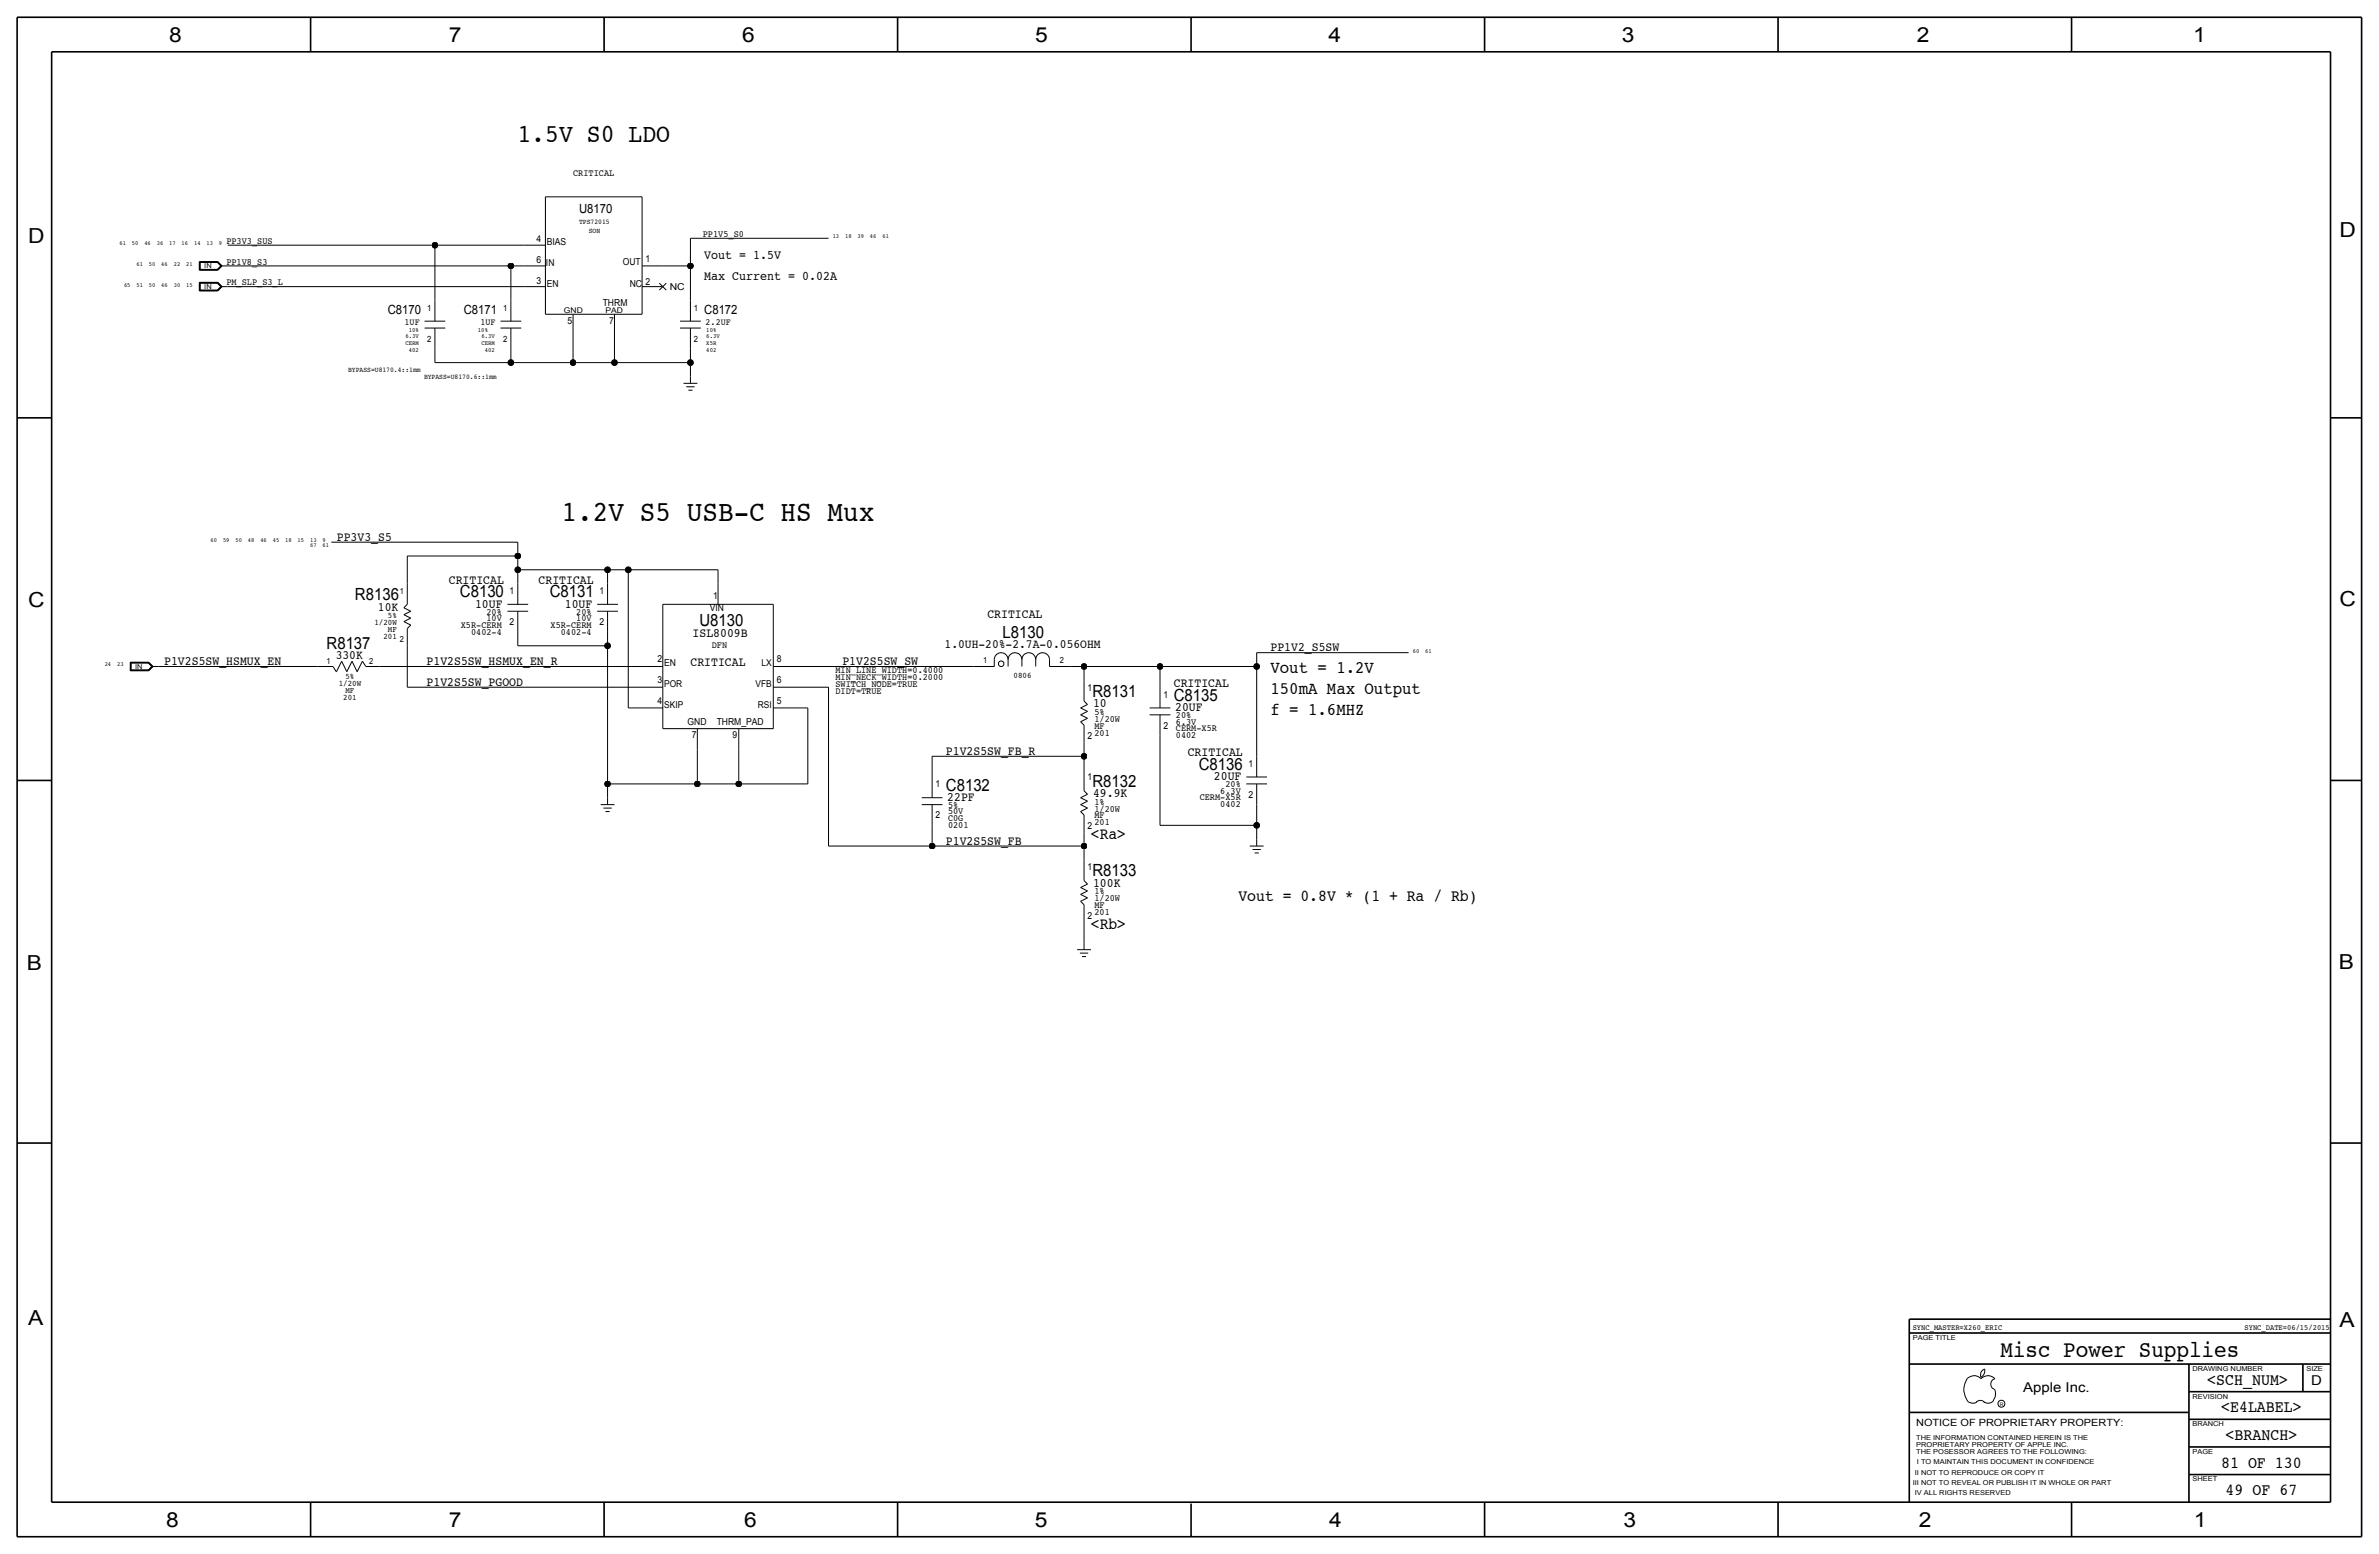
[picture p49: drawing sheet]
<svg xmlns="http://www.w3.org/2000/svg" width="875mm" height="572mm" viewBox="0 0 875 572" stroke-linecap="round" stroke-linejoin="round" font-family="sans-serif">
<defs><g id="words">
<text font-size="10.8" x="206.6" y="191.8">1.2V S5 USB-C HS Mux</text>
<text font-size="9.5" x="190.3" y="52.1">1.5V S0 LDO</text>
<text font-size="8.6" x="735.8" y="499.1">Misc Power Supplies</text>
<g font-size="7.6">
<text x="62.2" y="15.5">8</text>
<text x="165" y="15.5">7</text>
<text x="273" y="15.5">6</text>
<text x="380.7" y="15.5">5</text>
<text x="488.6" y="15.5">4</text>
<text x="596.6" y="15.5">3</text>
<text x="705.1" y="15.5">2</text>
<text x="806.7" y="15.5">1</text>
<text x="10.4" y="89.4">D</text>
<text x="860.5" y="87.1">D</text>
<text x="10.4" y="223.3">C</text>
<text x="860.5" y="222.8">C</text>
<text x="9.8" y="356.6">B</text>
<text x="860.2" y="356.4">B</text>
<text x="10.4" y="487.4">A</text>
<text x="860.5" y="488.2">A</text>
<text x="61.2" y="561.6">8</text>
<text x="165" y="561.6">7</text>
<text x="273.8" y="561.6">6</text>
<text x="380.7" y="561.6">5</text>
<text x="488.9" y="561.6">4</text>
<text x="597.1" y="561.6">3</text>
<text x="705.8" y="561.6">2</text>
<text x="806.9" y="561.6">1</text>
</g>
<g font-size="6.5">
<text x="467.3" y="247.6">Vout = 1.2V</text>
<text x="467.3" y="255.3">150mA Max Output</text>
<text x="467.3" y="262.9">f = 1.6MHZ</text>
</g>
<g font-size="6.2">
<text x="130.6" y="220.7">R8136</text>
<text x="169.2" y="219.7">C8130</text>
<text x="202.2" y="219.7">C8131</text>
<text x="257.3" y="230.4">U8130</text>
<text x="120.1" y="238.8">R8137</text>
<text x="368.7" y="234.7">L8130</text>
<text x="401.8" y="256.3">R8131</text>
<text x="431.7" y="257.8">C8135</text>
<text x="441" y="283.2">C8136</text>
<text x="347.9" y="290.8">C8132</text>
<text x="401.8" y="289.3">R8132</text>
<text x="401.8" y="322.3">R8133</text>
<text x="811.9" y="509.3">&lt;SCH_NUM&gt;</text>
<text x="817" y="519.4">&lt;E4LABEL&gt;</text>
<text x="818.6" y="529.6">&lt;BRANCH&gt;</text>
<text x="817" y="539.8">81 OF 130</text>
<text x="818.6" y="549.9">49 OF 67</text>
</g>
<text font-size="6.1" x="455.5" y="331.5">Vout = 0.8V * (1 + Ra / Rb)</text>
<g font-size="6">
<text x="401.3" y="308.6">&lt;Ra&gt;</text>
<text x="401.3" y="341.6">&lt;Rb&gt;</text>
</g>
<g font-size="5">
<text x="850.1" y="509.3">D</text>
<text x="744.2" y="511.8">Apple Inc.</text>
</g>
<g font-size="4.8">
<text x="259" y="95.2">Vout = 1.5V</text>
<text x="259" y="102.9">Max Current = 0.02A</text>
</g>
<g font-size="4.7">
<text x="213" y="78.5">U8170</text>
<text x="142.6" y="115.6">C8170</text>
<text x="170.6" y="115.6">C8171</text>
<text x="259" y="115.6">C8172</text>
<text x="123.9" y="198.9">PP3V3_S5</text>
<text x="165.1" y="214.6">CRITICAL</text>
<text x="198.1" y="214.6">CRITICAL</text>
<text x="139" y="224.5">10K</text>
<text x="174.7" y="223.5">10UF</text>
<text x="207.7" y="223.5">10UF</text>
<text x="363.2" y="227.3">CRITICAL</text>
<text x="254.7" y="234.2">ISL8009B</text>
<text x="347.4" y="238.3">1.0UH-20%-2.7A-0.056OHM</text>
<text x="467.3" y="239.5">PP1V2_S5SW</text>
<text x="60.4" y="244.6">P1V2S5SW_HSMUX_EN</text>
<text x="123.5" y="242.3">330K</text>
<text x="156.9" y="244.6">P1V2S5SW_HSMUX_EN_R</text>
<text x="254" y="245.1">CRITICAL</text>
<text x="309.8" y="244.6">P1V2S5SW_SW</text>
<text x="156.9" y="252.2">P1V2S5SW_PGOOD</text>
<text x="431.7" y="252.7">CRITICAL</text>
<text x="402" y="260.1">10</text>
<text x="432.3" y="261.6">20UF</text>
<text x="347.9" y="277.6">P1V2S5SW_FB_R</text>
<text x="436.9" y="278.1">CRITICAL</text>
<text x="446.5" y="287">20UF</text>
<text x="402" y="293.1">49.9K</text>
<text x="348.4" y="294.6">22PF</text>
<text x="347.9" y="310.6">P1V2S5SW_FB</text>
<text x="402" y="326.1">100K</text>
</g>
<text font-size="3.7" x="704.8" y="524.5">NOTICE OF PROPRIETARY PROPERTY:</text>
<g font-size="3.5">
<text x="210.8" y="64.8">CRITICAL</text>
<text x="83.3" y="89.7">PP3V3_SUS</text>
<text x="197.3" y="89.2">4</text>
<text x="258.5" y="87.1">PP1V5_S0</text>
<text x="201.1" y="90.2">BIAS</text>
<text x="83.3" y="97.3">PP1V8_S3</text>
<text x="197.3" y="96.8">6</text>
<text x="200.8" y="97.8">IN</text>
<text x="229.1" y="97.6">OUT</text>
<text x="237.4" y="96.5">1</text>
<text x="83.3" y="104.9">PM_SLP_S3_L</text>
<text x="197.3" y="104.4">3</text>
<text x="201.1" y="105.4">EN</text>
<text x="231.6" y="105.4">NC</text>
<text x="237.4" y="104.6">2</text>
<text x="246.3" y="106.7">NC</text>
<text x="221.7" y="112.5">THRM</text>
<text x="148.8" y="119.4">1UF</text>
<text x="176.8" y="119.4">1UF</text>
<text x="208.8" y="119.1">5</text>
<text x="224" y="119.1">7</text>
<text x="259.5" y="119.4">2.2UF</text>
<text x="187.4" y="218.4">1</text>
<text x="220.4" y="218.4">1</text>
<text x="262.4" y="220.5">1</text>
<text x="178.9" y="226.1">20%</text>
<text x="212" y="226.1">20%</text>
<text x="261.1" y="224.8">VIN</text>
<text x="169.5" y="230.9">X5R-CERM</text>
<text x="173.3" y="233.4">0402-4</text>
<text x="178.9" y="228.3">10V</text>
<text x="187.4" y="229.9">2</text>
<text x="202.5" y="230.9">X5R-CERM</text>
<text x="206.3" y="233.4">0402-4</text>
<text x="212" y="228.3">10V</text>
<text x="220.4" y="229.9">2</text>
<text x="261.8" y="238.3">DFN</text>
<text x="241.8" y="243.6">2</text>
<text x="244.3" y="245.1">EN</text>
<text x="280.1" y="245.1">LX</text>
<text x="285.7" y="243.6">8</text>
<text x="241.8" y="251.2">3</text>
<text x="285.7" y="251.2">6</text>
<text x="307.3" y="250.2">MIN_NECK_WIDTH=0.2000</text>
<text x="307.3" y="247.6">MIN_LINE_WIDTH=0.4000</text>
<text x="244.3" y="252.7">POR</text>
<text x="277.9" y="252.7">VFB</text>
<text x="307.3" y="252.7">SWITCH_NODE=TRUE</text>
<text x="307.3" y="255.3">DIDT=TRUE</text>
<text x="400" y="254">1</text>
<text x="427.9" y="256.5">1</text>
<text x="241.8" y="258.8">4</text>
<text x="244.3" y="260.4">SKIP</text>
<text x="278.8" y="260.4">RSI</text>
<text x="285.7" y="258.8">5</text>
<text x="402.5" y="262.9">5%</text>
<text x="252.9" y="266.7">GND</text>
<text x="263.6" y="266.7">THRM_PAD</text>
<text x="402.5" y="268">MF</text>
<text x="402.5" y="265.4">1/20W</text>
<text x="427.9" y="268">2</text>
<text x="432.5" y="269">CERM-X5R</text>
<text x="432.5" y="266.4">6.3V</text>
<text x="432.5" y="264.2">20%</text>
<text x="254.5" y="271.5">7</text>
<text x="269.5" y="271.5">9</text>
<text x="400" y="271.8">2</text>
<text x="402.5" y="270.5">201</text>
<text x="432.5" y="271.5">0402</text>
<text x="459.2" y="281.9">1</text>
<text x="400" y="287">1</text>
<text x="344.1" y="289.6">1</text>
<text x="448.8" y="291.8">6.3V</text>
<text x="450.7" y="289.6">20%</text>
<text x="459.2" y="293.4">2</text>
<text x="348.7" y="297.2">5%</text>
<text x="348.7" y="299.5">50V</text>
<text x="402.5" y="298.4">1/20W</text>
<text x="402.5" y="295.9">1%</text>
<text x="441.3" y="294.4">CERM-X5R</text>
<text x="448.8" y="296.9">0402</text>
<text x="344.1" y="301">2</text>
<text x="348.7" y="304.5">0201</text>
<text x="348.7" y="302">C0G</text>
<text x="400" y="304.8">2</text>
<text x="402.5" y="303.5">201</text>
<text x="402.5" y="301">MF</text>
<text x="400" y="320">1</text>
<text x="402.5" y="328.9">1%</text>
<text x="402.5" y="334">MF</text>
<text x="402.5" y="331.5">1/20W</text>
<text x="400" y="337.8">2</text>
<text x="402.5" y="336.6">201</text>
</g>
<g font-size="3.2">
<text x="157.1" y="114.3">1</text>
<text x="185.1" y="114.3">1</text>
<text x="255.2" y="114.3">1</text>
<text x="157.1" y="125.7">2</text>
<text x="185.1" y="125.7">2</text>
<text x="255.2" y="125.7">2</text>
</g>
<g font-size="3.1">
<text x="147" y="218.4">1</text>
<text x="142.7" y="227.3">5%</text>
<text x="137.8" y="229.9">1/20W</text>
<text x="142.7" y="232.4">MF</text>
<text x="141.1" y="235">201</text>
<text x="147" y="236.2">2</text>
<text x="120.1" y="244.3">1</text>
<text x="135.8" y="244.3">2</text>
<text x="361.6" y="243.8">1</text>
<text x="389.8" y="243.8">2</text>
<text x="127.1" y="249.7">5%</text>
<text x="372.8" y="249.2">0806</text>
<text x="124.6" y="252.2">1/20W</text>
<text x="126.3" y="257.3">201</text>
<text x="127.1" y="254.8">MF</text>
</g>
<g font-size="2.9">
<text x="207.4" y="115.1">GND</text>
<text x="222.7" y="115.1">PAD</text>
<text x="703.5" y="488.9">SYNC_MASTER=X260_ERIC</text>
<text x="825.6" y="488.9">SYNC_DATE=06/15/2015</text>
</g>
<g font-size="2.6">
<text x="213" y="82.3">TPS72015</text>
<text x="216.5" y="85.6">SON</text>
<text x="128" y="136.9">BYPASS=U8170.4::1mm</text>
<text x="156" y="139.4">BYPASS=U8170.6::1mm</text>
</g>
<g font-size="2.5">
<text x="75.1" y="98.6">IN</text>
<text x="75.1" y="106.2">IN</text>
<text x="49.7" y="245.9">IN</text>
<text x="703.5" y="492.8">PAGE TITLE</text>
<text x="806.4" y="504.2">DRAWING NUMBER</text>
<text x="848.3" y="504.2">SIZE</text>
<text x="806.4" y="514.4">REVISION</text>
<text x="806.4" y="524.5">BRANCH</text>
<text x="704.8" y="532.1">PROPRIETARY PROPERTY OF APPLE INC.</text>
<text x="704.8" y="529.6">THE INFORMATION CONTAINED HEREIN IS THE</text>
<text x="704.8" y="534.7">THE POSESSOR AGREES TO THE FOLLOWING:</text>
<text x="705.1" y="538.5">I TO MAINTAIN THIS DOCUMENT IN CONFIDENCE</text>
<text x="806.4" y="534.7">PAGE</text>
<text x="704.3" y="542.3">II NOT TO REPRODUCE OR COPY IT</text>
<text x="806.4" y="544.8">SHEET</text>
<text x="703.5" y="546.1">III NOT TO REVEAL OR PUBLISH IT IN WHOLE OR PART</text>
<text x="704.3" y="549.9">IV ALL RIGHTS RESERVED</text>
</g>
<g font-size="2.3">
<text x="306.3" y="87.6">13</text>
<text x="310.8" y="87.6">18</text>
<text x="315.4" y="87.6">39</text>
<text x="320" y="87.6">46</text>
<text x="324.6" y="87.6">61</text>
<text x="43.9" y="90.2">61</text>
<text x="48.5" y="90.2">50</text>
<text x="53.1" y="90.2">46</text>
<text x="57.7" y="90.2">36</text>
<text x="62.2" y="90.2">17</text>
<text x="66.8" y="90.2">16</text>
<text x="71.4" y="90.2">14</text>
<text x="76" y="90.2">13</text>
<text x="80.5" y="90.2">9</text>
<text x="50.2" y="97.8">61</text>
<text x="54.8" y="97.8">50</text>
<text x="59.3" y="97.8">46</text>
<text x="63.9" y="97.8">22</text>
<text x="68.5" y="97.8">21</text>
<text x="45.6" y="105.4">65</text>
<text x="50.2" y="105.4">51</text>
<text x="54.8" y="105.4">50</text>
<text x="59.3" y="105.4">46</text>
<text x="63.9" y="105.4">30</text>
<text x="68.5" y="105.4">15</text>
<text x="149.1" y="124.2">6.3V</text>
<text x="150.4" y="121.9">10%</text>
<text x="175.8" y="121.9">10%</text>
<text x="177.1" y="124.2">6.3V</text>
<text x="259.8" y="124.2">6.3V</text>
<text x="259.8" y="121.9">10%</text>
<text x="149.1" y="126.7">CERM</text>
<text x="150.4" y="129.3">402</text>
<text x="177.1" y="126.7">CERM</text>
<text x="178.3" y="129.3">402</text>
<text x="259.8" y="126.7">X5R</text>
<text x="259.8" y="129.3">402</text>
<text x="77.5" y="199.4">60</text>
<text x="82" y="199.4">59</text>
<text x="86.6" y="199.4">50</text>
<text x="91.2" y="199.4">48</text>
<text x="95.8" y="199.4">46</text>
<text x="100.3" y="199.4">45</text>
<text x="104.9" y="199.4">18</text>
<text x="109.5" y="199.4">15</text>
<text x="114" y="201.2">67</text>
<text x="114" y="199.4">13</text>
<text x="118.6" y="201.2">61</text>
<text x="118.6" y="199.4">9</text>
<text x="38.5" y="245.1">24</text>
<text x="43.1" y="245.1">23</text>
<text x="519.6" y="240">60</text>
<text x="524.2" y="240">61</text>
</g>
<text font-size="1.8" x="735.5" y="516.9">R</text>
</g></defs>
<g fill="none" stroke="#000" stroke-width=".37">
<path d="M200.6 72.4h35.6zM200.6 72.4v43.2zM236.2 72.4v43.2zM73.3 96.2h6.8zM73.3 96.2v3.2zM73.3 99.4h6.8zM73.4 96.3h6.7zM73.4 96.3v3zM73.4 99.3h6.7zM73.5 96.4v2.8zM73.5 99.2h6.5zM73.5 96.4h6.5z"/>
<path d="M73.6 96.5v2.6zM73.6 99.1h6.4zM73.6 96.5h6.4zM80 96.5l1.2 1.3zM80 99.1l1.2-1.3zM80 99.2l1.4-1.4zM80 96.4l1.4 1.4zM80.1 96.3l1.4 1.5zM80.1 99.3l1.4-1.5zM80.1 99.4l1.6-1.6zM80.1 96.2l1.6 1.6zM81.2 97.8h2.6z"/>
<path d="M83.8 97.8h104.1zM83.8 90.2h76.2zM160 90.2h33zM160 90.2v20.3zM187.9 97.8v12.7zM187.9 97.8h5.1zM193 90.2h7.6zM193 97.8h7.6zM236.2 97.8h7.6zM243.8 97.8h10.1zM253.9 87.6h50.8zM253.9 87.6v10.2z"/>
<path d="M253.9 97.8v12.7zM73.3 103.8h6.8zM73.3 103.8v3.2zM73.3 107h6.8zM73.4 103.9h6.7zM73.4 103.9v3zM73.4 106.9h6.7zM73.5 104v2.8zM73.5 106.8h6.5zM73.5 104h6.5zM73.6 104.1v2.6zM73.6 106.7h6.4z"/>
<path d="M73.6 104.1h6.4zM80 104.1l1.2 1.3zM80 106.7l1.2-1.3zM80 106.8l1.4-1.4zM80 104l1.4 1.4zM80.1 103.9l1.4 1.5zM80.1 106.9l1.4-1.5zM80.1 107l1.6-1.6zM80.1 103.8l1.6 1.6zM81.2 105.4h2.6zM83.8 105.4h109.2zM156.2 118.1h7.6z"/>
<path d="M160 110.5v7.6zM184.1 118.1h7.6zM187.9 110.5v7.6zM193 105.4h7.6zM200.6 115.6h35.6zM210.8 115.6v7.6zM226 115.6v7.6zM236.2 105.4h7.6zM242.5 106.7l2.6-2.6zM242.5 104.1l2.6 2.6zM250.1 118.1h7.7zM253.9 110.5v7.6z"/>
<path d="M156.2 120.7h7.6zM160 128.3v5zM160 133.4h27.9zM160 120.6v7.7zM184.1 120.7h7.6zM187.9 133.4h22.9zM187.9 128.3v5.1zM187.9 120.6v7.7zM210.8 123.2v10.1zM210.8 133.4h15.2zM226 123.2v10.2zM226 133.4h27.9z"/>
<path d="M250.1 120.7h7.7zM253.9 128.3v5.1zM253.9 133.4v5zM253.9 120.6v7.7zM253.9 138.4v2.6zM251.4 141h5.1zM252.4 142.2h3.1zM253.2 143.5h1.5zM121.9 199.4h68.5zM190.4 199.4v5.1zM149.8 204.5h40.6zM149.8 204.5v10.1z"/>
<path d="M149.8 214.6v7.7zM190.4 209.6h33.1zM190.4 204.5v5.1zM190.4 209.6v5zM190.4 214.6v7.7zM223.5 209.6v5zM223.5 214.6v7.7zM223.5 209.6h7.6zM231.1 209.6v50.8zM231.1 209.6h33zM264.1 209.6v5zM264.1 214.6v7.7z"/>
<path d="M148.5 223.5l1.3-1.3zM148.5 223.5l2.6 1.3zM148.5 228.6l2.6 1.3zM148.5 226.1l2.6 1.2zM148.5 228.6l2.6-1.3zM148.5 226.1l2.6-1.3zM149.8 237.5v15.2zM149.8 231.1v6.4zM151.1 229.9l-1.3 1.2zM186.6 222.3h7.7zM186.6 224.8h7.7zM190.4 237.5h33.1z"/>
<path d="M190.4 232.4v5.1zM190.4 224.8v7.6zM219.7 222.3h7.6zM219.7 224.8h7.6zM223.5 237.5v50.8zM223.5 232.4v5.1zM223.5 224.8v7.6zM243.8 222.3h40.6zM243.8 222.3v45.7zM284.4 222.3v45.7zM47.9 243.5h6.8zM47.9 243.5v3.2z"/>
<path d="M47.9 246.7h6.8zM48 243.6h6.7zM48 243.6v3zM48 246.6h6.7zM48.1 243.7v2.8zM48.1 246.5h6.5zM48.1 243.7h6.5zM48.2 243.8h6.4zM48.2 243.8v2.6zM48.2 246.4h6.4zM54.6 243.8l1.2 1.3zM54.6 246.4l1.2-1.3z"/>
<path d="M54.6 246.5l1.4-1.4zM54.6 243.7l1.4 1.4zM54.7 243.6l1.4 1.5zM54.7 246.6l1.4-1.5zM54.7 243.5l1.6 1.6zM55.8 245.1h2.6zM56.3 245.1l-1.6 1.6zM58.4 245.1h58.4zM116.8 245.1h5.7zM122.5 245.1l1.2 2zM125.7 243.2l-2 3.8zM125.7 243.2l1.9 3.8z"/>
<path d="M129.5 243.2l-1.9 3.8zM129.5 243.2l1.9 3.8zM133.3 243.2l-1.9 3.8zM133.3 243.2l1.3 1.9zM134.6 245.1h5zM139.6 245.1h96.6zM149.8 252.7h86.4zM236.2 252.7h7.6zM236.2 245.1h7.6zM284.4 252.7h7.6zM284.4 245.1h7.6zM292 245.1h66.1z"/>
<path d="M292 252.7h12.7zM304.7 252.7v58.5zM358.1 245.1h7.6zM365.7 242.6v2.5zM365.7 242.6a2.54 2.54 0 0 1 2.5-2.6 2.54 2.54 0 0 1 2.6 2.6 2.54 2.54 0 0 1 2.5-2.6 2.54 2.54 0 0 1 2.6 2.6 2.54 2.54 0 0 1 2.5-2.6 2.54 2.54 0 0 1 2.5 2.6 2.54 2.54 0 0 1 2.6-2.6 2.54 2.54 0 0 1 2.5 2.6M370.8 242.6v2.5zM375.9 242.6v2.5zM380.9 242.6v2.5zM386 245.1h7.6zM386 242.6v2.5zM393.6 245.1h5.1zM398.7 257.8l1.3 1.3z"/>
<path d="M398.7 245.1v5.1zM398.7 250.2v7.6zM398.7 245.1h28zM426.7 245.1h35.5zM426.7 245.1v7.6zM426.7 252.7v7.7zM462.2 240v5.1zM462.2 245.1v33zM462.2 240h55.9zM231.1 260.4h5.1zM236.2 260.4h7.6zM243.8 268h40.6z"/>
<path d="M256.5 275.6v12.7zM256.5 268v7.6zM271.7 275.6v12.7zM271.7 268v7.6zM284.4 260.4h7.6zM292 260.4h5.1zM297.1 260.4v27.9zM342.8 278.1h55.9zM342.8 278.1v7.7zM397.5 260.4l2.5-1.3zM397.5 265.4l2.5-1.2zM397.5 262.9l2.5-1.3z"/>
<path d="M397.5 265.4l1.2 1.3zM397.5 262.9l2.5 1.3zM397.5 260.4l2.5 1.2zM398.7 273.1v5zM398.7 278.1v5.1zM398.7 266.7v6.4zM422.9 262.9h7.6zM422.9 260.4h7.6zM426.7 270.5v33zM426.7 262.9v7.6zM462.2 278.1v7.7zM220.9 295.9h5.1z"/>
<path d="M221.9 297.2h3.1zM222.7 298.5h1.5zM223.5 288.3h33zM223.5 288.3v5.1zM223.5 293.4v2.5zM256.5 288.3h15.2zM271.7 288.3h25.4zM339 295.9h7.7zM339 293.4h7.7zM342.8 285.8v7.6zM342.8 295.9v7.6zM397.5 293.4l2.5-1.3z"/>
<path d="M397.5 298.5l2.5-1.3zM397.5 295.9l2.5-1.3zM397.5 298.5l1.2 1.2zM397.5 295.9l2.5 1.3zM397.5 293.4l2.5 1.2zM398.7 290.8l1.3 1.3zM398.7 283.2v7.6zM398.7 299.7v6.4zM458.4 285.8h7.6zM458.4 288.3h7.6zM462.2 295.9v7.6zM462.2 288.3v7.6z"/>
<path d="M304.7 311.2h38.1zM342.8 311.2h55.9zM342.8 303.5v7.7zM398.7 306.1v5zM398.7 311.2v5zM398.7 316.2v7.7zM426.7 303.5h35.5zM459.7 311.2h5.1zM460.7 312.4h3.1zM461.5 313.7h1.5zM462.2 303.5v5.1zM462.2 308.6v2.5z"/>
<path d="M397.5 326.4l2.5-1.3zM397.5 331.5l2.5-1.3zM397.5 328.9l2.5-1.2zM397.5 331.5l1.2 1.2zM397.5 328.9l2.5 1.3zM397.5 326.4l2.5 1.3zM398.7 323.8l1.3 1.3zM398.7 339.1v7.6zM398.7 332.7v6.4zM396.2 349.2h5.1zM397.2 350.5h3.1zM398 351.8h1.5z"/>
<path d="M398.7 346.7v2.5zM724.1 515.6l.5 .2a2.67 2.67 0 0 0 2.5-.2M726.8 515.7a2.09 2.09 0 0 1 3.1 0M728.6 506.5a2.69 2.69 0 0 0 1.3-3 2.26 2.26 0 0 0-1.3 3M729.7 515.6l.4 .2a2.67 2.67 0 0 0 2.6-.2M733.7 511.1a4.5 4.5 0 0 1-1 4.6M733.8 511a2.08 2.08 0 0 1-1.6-2 2.08 2.08 0 0 1 1.6-2 3.4 3.4 0 0 0-5.1 0 3.6 3.6 0 0 0-3.9-.8 3.6 3.6 0 0 0-2.3 3.3 7.1 7.1 0 0 0 1.6 6.2"/>
<circle cx="368.2" cy="244.1" r="1.02"/>
<circle cx="736.1" cy="516.2" r="1.28"/>
</g>
<g fill="none" stroke="#000" stroke-width=".6" stroke-linecap="butt">
<path d="M6.3 6.4v558.7zM6.3 6.4h862.3zM19 19.1h838.2zM19 19.1v533.4zM114.2 6.4v12.7zM222.2 6.4v12.7zM330.1 6.4v12.7zM438.1 6.4v12.7zM546 6.4v12.7zM654 6.4v12.7zM761.9 6.4v12.7zM857.2 19.1v533.4z"/>
<path d="M868.6 6.4v558.7zM6.3 153.7h12.7zM857.2 153.7h11.4zM6.3 287h12.7zM857.2 287h11.4zM6.3 420.4h12.7zM857.2 420.4h11.4zM702.3 490.2h154.9zM702.3 485.1v5.1zM702.3 485.1h154.9zM702.3 490.2v62.3zM702.3 501.6h154.9z"/>
<path d="M702.3 519.4h102.8zM805.1 501.6v50.8zM805.1 511.8h52.1zM847 501.6v10.2zM805.1 522h52.1zM805.1 532.1h52.1zM19 552.5h838.2zM114.2 552.4v12.7zM222.2 552.5v12.7zM330.1 552.5v12.7zM438.1 553v12.1zM546 552.5v12.7z"/>
<path d="M654 552.5v12.7zM761.9 552.5v12.7zM805.1 542.3h52.1zM6.3 565.1h862.3z"/>
</g>
<g fill="#000" stroke="#000" stroke-width=".37">
<circle cx="160" cy="90.2" r="1.07"/>
<circle cx="187.9" cy="97.8" r="1.07"/>
<circle cx="253.9" cy="97.8" r="1.07"/>
<circle cx="187.9" cy="133.3" r="1.07"/>
<circle cx="210.8" cy="133.3" r="1.07"/>
<circle cx="226" cy="133.3" r="1.07"/>
<circle cx="253.9" cy="133.3" r="1.07"/>
<circle cx="190.4" cy="209.5" r="1.07"/>
<circle cx="190.4" cy="204.5" r="1.07"/>
<circle cx="223.5" cy="209.5" r="1.07"/>
<circle cx="231.1" cy="209.5" r="1.07"/>
<circle cx="223.5" cy="237.5" r="1.07"/>
<circle cx="398.7" cy="245.1" r="1.07"/>
<circle cx="426.7" cy="245.1" r="1.07"/>
<circle cx="462.2" cy="245.1" r="1.07"/>
<circle cx="398.7" cy="278.1" r="1.07"/>
<circle cx="223.5" cy="288.3" r="1.07"/>
<circle cx="256.5" cy="288.3" r="1.07"/>
<circle cx="271.7" cy="288.3" r="1.07"/>
<circle cx="342.8" cy="311.1" r="1.07"/>
<circle cx="398.7" cy="311.1" r="1.07"/>
<circle cx="462.2" cy="303.5" r="1.07"/>
</g>
<use href="#words"/>
</svg>
